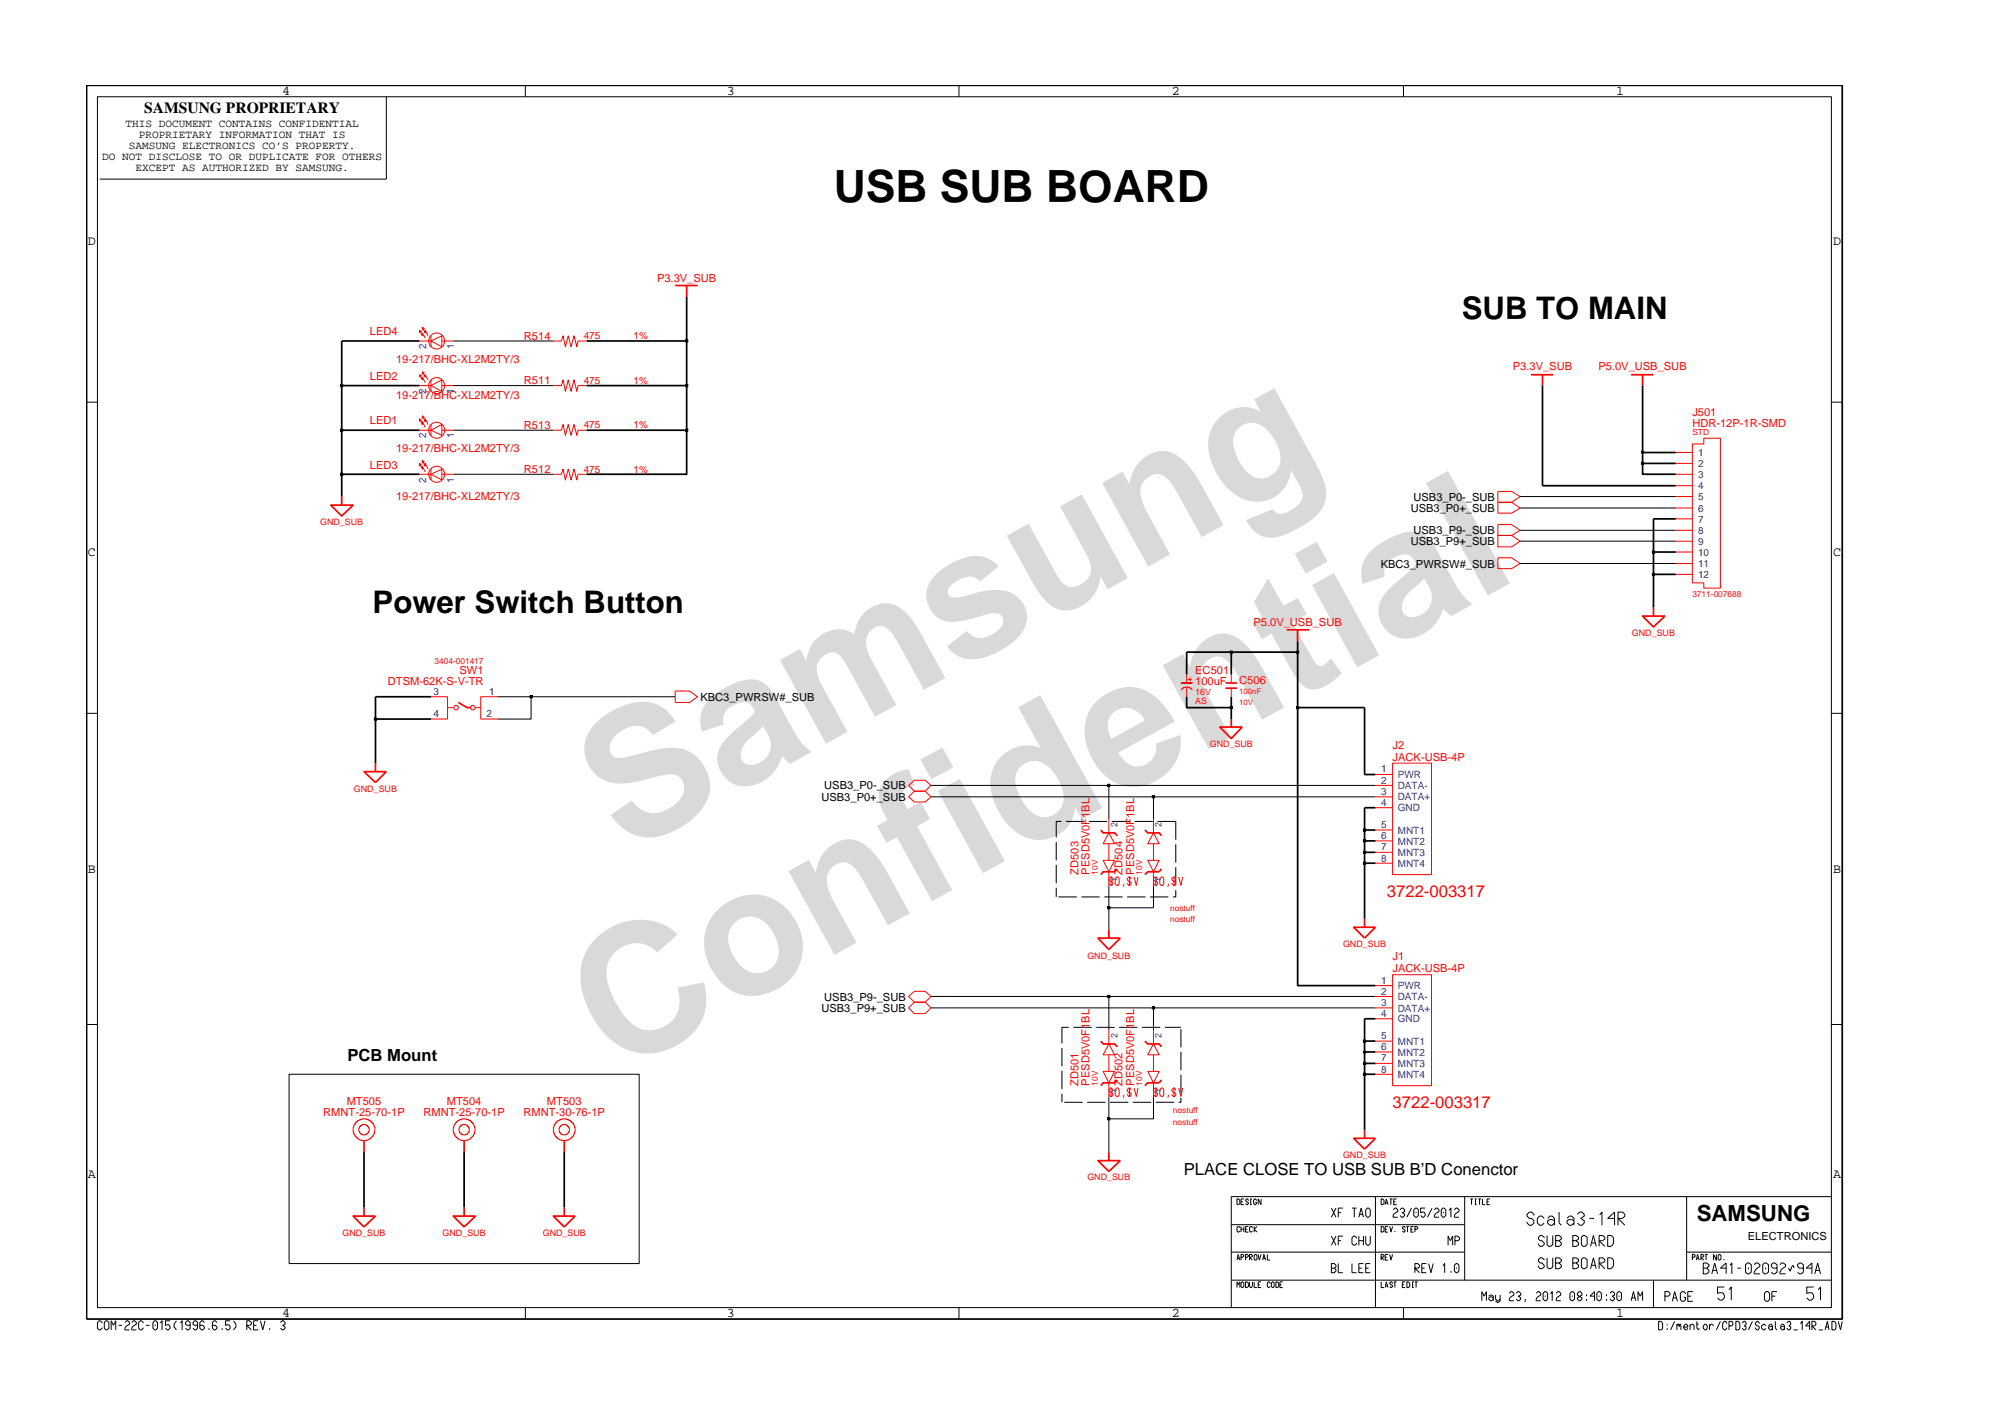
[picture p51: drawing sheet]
<svg xmlns="http://www.w3.org/2000/svg" width="297mm" height="210mm" viewBox="0 0 297 210" stroke-linecap="round" stroke-linejoin="round" font-family="sans-serif">
<defs><g id="words">
<g font-size="26.5" fill="#d9d9d9">
<text x="92.4" y="126.5" transform="rotate(-29 92.4 126.5)">Samsung</text>
<text x="91.1" y="159.2" transform="rotate(-29 91.1 159.2)">Confidential</text>
</g>
<text font-size="6.6" x="123.4" y="29.9">USB SUB BOARD</text>
<g font-size="4.6">
<text x="216.4" y="47.2">SUB TO MAIN</text>
<text x="55.1" y="90.8">Power Switch Button</text>
</g>
<text font-size="3.3" x="251.1" y="180.8">SAMSUNG</text>
<g font-size="2.5" fill="#f00">
<text x="205.3" y="132.8">3722-003317</text>
<text x="206.1" y="164">3722-003317</text>
</g>
<g font-size="2.5">
<text x="51.4" y="157">PCB Mount</text>
<text x="175.2" y="173.9">PLACE CLOSE TO USB SUB B’D Conenctor</text>
</g>
<text font-size="2.3" x="21.4" y="16.7">SAMSUNG PROPRIETARY</text>
<g font-size="2">
<text x="41.8" y="14">4</text>
<text x="107.6" y="14">3</text>
<text x="173.4" y="14">2</text>
<text x="239.2" y="14">1</text>
<text x="13" y="36.2">D</text>
<text x="271.3" y="36.2">D</text>
<text x="13" y="82.3">C</text>
<text x="271.3" y="82.3">C</text>
<text x="13" y="129.2">B</text>
<text x="271.3" y="129.2">B</text>
<text x="13" y="174.4">A</text>
<text x="271.3" y="174.4">A</text>
<text x="41.8" y="195">4</text>
<text x="107.6" y="195">3</text>
<text x="173.4" y="195">2</text>
<text x="239.2" y="195">1</text>
</g>
<g font-size="1.6">
<text x="15.1" y="23.7">DO NOT DISCLOSE TO OR DUPLICATE FOR OTHERS</text>
<text x="18.6" y="18.8">THIS DOCUMENT CONTAINS CONFIDENTIAL</text>
<text x="19.1" y="22">SAMSUNG ELECTRONICS CO’S PROPERTY.</text>
<text x="20.5" y="20.4">PROPRIETARY INFORMATION THAT IS</text>
<text x="20.1" y="25.3">EXCEPT AS AUTHORIZED BY SAMSUNG.</text>
<text x="208.8" y="75.8">USB3_P0+_SUB</text>
<text x="209.2" y="74.1">USB3_P0-_SUB</text>
<text x="208.8" y="80.7">USB3_P9+_SUB</text>
<text x="209.2" y="79.1">USB3_P9-_SUB</text>
<text x="204.4" y="84">KBC3_PWRSW#_SUB</text>
<text x="103.7" y="103.7">KBC3_PWRSW#_SUB</text>
<text x="121.6" y="118.6">USB3_P0+_SUB</text>
<text x="122" y="116.9">USB3_P0-_SUB</text>
<text x="121.6" y="149.8">USB3_P9+_SUB</text>
<text x="122" y="148.1">USB3_P9-_SUB</text>
<text x="258.7" y="183.5">ELECTRONICS</text>
</g>
<g font-size="1.6" fill="#f00">
<text x="97.2" y="41.7">P3.3V_SUB</text>
<text x="54.8" y="49.6">LED4</text>
<text x="58.6" y="53.8">19-217/BHC-XL2M2TY/3</text>
<text x="77.5" y="50.3">R514</text>
<text x="54.8" y="56.2">LED2</text>
<text x="58.6" y="59.1">19-217/BHC-XL2M2TY/3</text>
<text x="77.5" y="56.8">R511</text>
<text x="223.9" y="54.8">P3.3V_SUB</text>
<text x="236.6" y="54.8">P5.0V_USB_SUB</text>
<text x="54.8" y="62.8">LED1</text>
<text x="77.5" y="63.4">R513</text>
<text x="250.5" y="63.3">HDR-12P-1R-SMD</text>
<text x="250.5" y="61.6">J501</text>
<text x="54.8" y="69.4">LED3</text>
<text x="58.6" y="66.9">19-217/BHC-XL2M2TY/3</text>
<text x="77.5" y="70">R512</text>
<text x="58.6" y="73.9">19-217/BHC-XL2M2TY/3</text>
<text x="185.5" y="92.6">P5.0V_USB_SUB</text>
<text x="57.4" y="101.4">DTSM-62K-S-V-TR</text>
<text x="68" y="99.8">SW1</text>
<text x="176.9" y="99.8">EC501</text>
<text x="176.9" y="101.4">100uF</text>
<text x="183.4" y="101.3">C506</text>
<text x="206.1" y="110.9">J2</text>
<text x="206.1" y="112.6">JACK-USB-4P</text>
<text x="159.6" y="129.5" transform="rotate(-90 159.6 129.5)">ZD503</text>
<text x="161.2" y="129.5" transform="rotate(-90 161.2 129.5)">PESD5V0F1BL</text>
<text x="166.1" y="129.5" transform="rotate(-90 166.1 129.5)">ZD504</text>
<text x="167.8" y="129.5" transform="rotate(-90 167.8 129.5)">PESD5V0F1BL</text>
<text x="206.1" y="142.2">J1</text>
<text x="206.1" y="143.9">JACK-USB-4P</text>
<text x="159.6" y="160.7" transform="rotate(-90 159.6 160.7)">ZD501</text>
<text x="161.2" y="160.7" transform="rotate(-90 161.2 160.7)">PESD5V0F1BL</text>
<text x="166.1" y="160.7" transform="rotate(-90 166.1 160.7)">ZD502</text>
<text x="167.8" y="160.7" transform="rotate(-90 167.8 160.7)">PESD5V0F1BL</text>
<text x="47.8" y="165.2">RMNT-25-70-1P</text>
<text x="51.3" y="163.6">MT505</text>
<text x="62.7" y="165.2">RMNT-25-70-1P</text>
<text x="66.1" y="163.6">MT504</text>
<text x="77.5" y="165.2">RMNT-30-76-1P</text>
<text x="81" y="163.6">MT503</text>
</g>
<g font-size="1.5" fill="#00f">
<text x="63.1" y="51.7" transform="rotate(-90 63.1 51.7)">2</text>
<text x="67.2" y="51.7" transform="rotate(-90 67.2 51.7)">1</text>
<text x="63.1" y="58.3" transform="rotate(-90 63.1 58.3)">2</text>
<text x="67.2" y="58.3" transform="rotate(-90 67.2 58.3)">1</text>
<text x="63.1" y="64.9" transform="rotate(-90 63.1 64.9)">2</text>
<text x="67.2" y="64.9" transform="rotate(-90 67.2 64.9)">1</text>
<text x="63.1" y="71.5" transform="rotate(-90 63.1 71.5)">2</text>
<text x="67.2" y="71.5" transform="rotate(-90 67.2 71.5)">1</text>
<text x="251.3" y="67.5">1</text>
<text x="251.3" y="69.1">2</text>
<text x="251.3" y="70.7">3</text>
<text x="251.3" y="77.3">7</text>
<text x="251.3" y="72.4">4</text>
<text x="251.3" y="74">5</text>
<text x="251.3" y="75.7">6</text>
<text x="251.3" y="79">8</text>
<text x="251.3" y="80.6">9</text>
<text x="251.3" y="82.3">10</text>
<text x="251.3" y="84">11</text>
<text x="251.3" y="85.6">12</text>
<text x="64.1" y="102.8">3</text>
<text x="64.1" y="106.1">4</text>
<text x="72" y="106.1">2</text>
<text x="72.4" y="102.8">1</text>
<text x="204.4" y="117.6">3</text>
<text x="204.4" y="116">2</text>
<text x="204.4" y="119.3">4</text>
<text x="204.4" y="114.3">1</text>
<text x="206.9" y="118.5">DATA+</text>
<text x="206.9" y="116.8">DATA-</text>
<text x="206.9" y="115.2">PWR</text>
<text x="204.4" y="122.6">5</text>
<text x="204.4" y="124.3">6</text>
<text x="204.4" y="125.9">7</text>
<text x="206.9" y="120.1">GND</text>
<text x="206.9" y="123.4">MNT1</text>
<text x="206.9" y="125">MNT2</text>
<text x="204.4" y="127.6">8</text>
<text x="206.9" y="126.7">MNT3</text>
<text x="206.9" y="128.3">MNT4</text>
<text x="204.4" y="148.9">3</text>
<text x="204.4" y="147.3">2</text>
<text x="204.4" y="145.6">1</text>
<text x="206.9" y="149.7">DATA+</text>
<text x="206.9" y="148">DATA-</text>
<text x="206.9" y="146.4">PWR</text>
<text x="204.4" y="150.6">4</text>
<text x="204.4" y="153.8">5</text>
<text x="204.4" y="155.5">6</text>
<text x="206.9" y="151.3">GND</text>
<text x="206.9" y="154.6">MNT1</text>
<text x="204.4" y="157.1">7</text>
<text x="204.4" y="158.8">8</text>
<text x="206.9" y="156.3">MNT2</text>
<text x="206.9" y="157.9">MNT3</text>
<text x="206.9" y="159.6">MNT4</text>
</g>
<g font-size="1.5" fill="#f00">
<text x="86.4" y="50.3">475</text>
<text x="93.8" y="50.3">1%</text>
<text x="86.4" y="56.8">475</text>
<text x="93.8" y="56.8">1%</text>
<text x="86.4" y="63.4">475</text>
<text x="93.8" y="63.4">1%</text>
<text x="86.4" y="70">475</text>
<text x="93.8" y="70">1%</text>
</g>
<g font-size="1.3" fill="#f00">
<text x="47.4" y="77.7">GND_SUB</text>
<text x="241.5" y="94.1">GND_SUB</text>
<text x="176.9" y="102.9">16V</text>
<text x="176.9" y="104.2">AS</text>
<text x="179.1" y="110.6">GND_SUB</text>
<text x="52.4" y="117.2">GND_SUB</text>
<text x="160.9" y="141.9">GND_SUB</text>
<text x="198.8" y="140.2">GND_SUB</text>
<text x="198.8" y="171.4">GND_SUB</text>
<text x="160.9" y="174.7">GND_SUB</text>
<text x="50.7" y="183">GND_SUB</text>
<text x="65.5" y="183">GND_SUB</text>
<text x="80.3" y="183">GND_SUB</text>
</g>
<g font-size="1.3" fill="#00f">
<text x="165.4" y="122.4" transform="rotate(-90 165.4 122.4)">2</text>
<text x="171.9" y="122.4" transform="rotate(-90 171.9 122.4)">2</text>
<text x="165.4" y="130.6" transform="rotate(-90 165.4 130.6)">1</text>
<text x="171.9" y="130.6" transform="rotate(-90 171.9 130.6)">1</text>
<text x="165.4" y="153.7" transform="rotate(-90 165.4 153.7)">2</text>
<text x="171.9" y="153.7" transform="rotate(-90 171.9 153.7)">2</text>
<text x="165.4" y="161.9" transform="rotate(-90 165.4 161.9)">1</text>
<text x="171.9" y="161.9" transform="rotate(-90 171.9 161.9)">1</text>
</g>
<g font-size="1.2" fill="#f00">
<text x="250.5" y="64.4">STD</text>
<text x="250.5" y="88.3">3711-007688</text>
<text x="64.3" y="98.2">3404-001417</text>
<text x="183.4" y="104.3">10V</text>
<text x="183.4" y="102.7">100nF</text>
<text x="162.5" y="129.5" transform="rotate(-90 162.5 129.5)">10V</text>
<text x="169" y="129.5" transform="rotate(-90 169 129.5)">10V</text>
<text x="173.2" y="134.8">nostuff</text>
<text x="173.2" y="136.4">nostuff</text>
<text x="162.5" y="160.7" transform="rotate(-90 162.5 160.7)">10V</text>
<text x="169" y="160.7" transform="rotate(-90 169 160.7)">10V</text>
<text x="173.6" y="164.8">nostuff</text>
<text x="173.6" y="166.5">nostuff</text>
</g>
</g></defs>
<g fill="none" stroke="#f00" stroke-width=".15">
<path d="M62.1 48.9l.4 .8v-.4l.4 .8M62.1 55.5l.4 .7v-.4l.4 .9M62.1 50.5h1.7M62.1 48.9v.4M62.1 55.5v.3M62.1 48.9l.3 .2M62.1 57.1h1.7M62.1 55.5l.3 .1M62.5 48.9v-.5l.4 .9v-.4l.5 .8M62.5 55.5v-.5l.4 .8v-.3l.5 .7M62.5 48.4l.4 .3M62.5 55l.4 .2"/>
<path d="M63.8 50.5l1.6-.8v1.6zM63.8 57.1l1.6-.9v1.7zM63.8 49.7v1.6M63.8 56.2v1.7M65.4 50.5h1.7M65.4 57.1h1.7M81.9 57.1h1.2l.2-.9 .4 1.7 .4-1.7 .4 1.7 .4-1.7 .5 1.7 .1-.8h1.3M86.8 50.5h-1.3l-.1 .8-.5-1.6-.4 1.6-.4-1.6-.4 1.6-.4-1.6-.2 .8h-1.2v.1M62.1 62l.4 .8v-.4l.4 .9M62.1 68.6l.4 .8v-.4l.4 .9M62.1 62v.4M62.1 68.6v.4"/>
<path d="M62.1 70.2h1.7M62.1 63.7h1.7M62.1 62l.3 .2M62.1 68.6l.3 .2M62.5 62v-.4l.4 .8v-.4l.5 .8M62.5 68.6v-.4l.4 .8v-.4l.5 .8M62.5 61.6l.4 .2M62.5 68.2l.4 .2M63.8 63.7l1.6-.9v1.6zM63.8 70.2l1.6-.8v1.6zM63.8 62.8v1.6M63.8 69.4v1.6"/>
<path d="M65.4 70.2h1.7M65.4 63.7h1.7M81.9 63.7h1.2l.2-.9 .4 1.6 .4-1.6 .4 1.6 .4-1.6 .5 1.6 .1-.7h1.3M86.8 70.2h-1.3l-.1 .8-.5-1.6-.4 1.6-.4-1.6-.4 1.6-.4-1.6-.2 .8h-1.2v.1M221.7 72.7h2l1.3 .8-1.3 .9h-2h2l1.3 .8-1.3 .8h-2zM221.7 77.7v1.6h2l1.3 .8-1.3 .9h-2v-1.7h2l1.3-.8-1.3-.8zM248 67h2.5M248 68.6h2.5M248 70.2h2.5M248 71.9h2.5M248 73.5h2.5M248 75.2h2.5"/>
<path d="M248 76.8h2.5M248 78.5h2.5M250.5 65.7h1.7v-.8h2.4v22.2h-2.4v-.8h-1.7zM175.6 99.8v1.3M182.2 99.8v1.3M221.7 82.6h2l1.3 .8-1.3 .8h-2zM248 80.1h2.5M248 81.7h2.5M248 83.4h2.5M248 85h2.5M63.8 103.1h2.4v3.3h-2.4M66.2 104.7h.9"/>
<path d="M70.4 104.7h.7M73.6 103.1h-2.5v3.3h2.5M99.9 102.3h2.2l1.1 .8-1.1 .9h-2.2zM134.5 116.3l.8-.8h1.6l.9 .8-.9 .8h-1.6zM134.5 118l.8-.9h1.6l.9 .9-.9 .7h-1.6zM174.8 102.1l.3-.3h.3v-.1l.7 .1 .4 .3M175.6 101.7v1.4M175.8 100.6h.6M176.1 100.3v.6M182.2 101.9v1.2M203.6 114.7h2.5M203.6 116.3h2.5"/>
<path d="M203.6 118h2.5M203.6 119.6h2.5M206.1 113h.1M206.1 113h5.8v16.5h-5.8zM163.3 127.4h1.7l-.9 1.6zM164.1 123.3l.9 1.6h-1.7zM164.1 121.3v2M164.1 124.9v2.5M164.1 129v2.1M164.5 129.8v1.3M164.7 130.1l-.2-.3h-.1l-.3 .3v.1l.6 .5-.2 .4h-.1l-.3-.4M165 130.1l.3-.3h.2l.1 .3v.7l-.1 .3h-.2l-.3-.3z"/>
<path d="M166.3 130.8l-.1 .4M167.2 129.8v1.3M167.4 130.1l-.2-.3h-.1l-.3 .3v.1l.6 .5-.2 .4h-.1l-.3-.4M167.8 129.8l.4 1.3 .2-1.3M169.9 127.4h1.7l-.9 1.6zM170.7 123.3l.9 1.6h-1.7zM170.7 121.3v2M170.7 124.9v2.5M170.7 129v2.1M171.1 129.8v1.3M171.3 130.1l-.2-.3h-.1l-.3 .3v.1l.6 .5-.2 .4h-.1l-.3-.4M171.6 130.1l.3-.3h.2l.1 .3v.7l-.1 .3h-.2l-.3-.3z"/>
<path d="M172.9 130.8l-.1 .4M173.8 129.8v1.3M174 130.1l-.2-.3h-.1l-.3 .3v.1l.6 .5-.2 .4h-.1l-.3-.4M174.4 129.8l.4 1.3 .2-1.3M203.6 122.9h2.5M203.6 124.5h2.5M203.6 126.2h2.5M203.6 127.8h2.5M134.5 147.5l.8-.8h1.6l.9 .8-.9 .9h-1.6zM134.5 149.2l.8-.8h1.6l.9 .8-.9 .8h-1.6zM163.3 158.6h1.7l-.9 1.7zM164.1 154.5l.9 1.6h-1.7z"/>
<path d="M164.1 152.5v2M164.1 156.1v2.5M169.9 158.6h1.7l-.9 1.7zM170.7 154.5l.9 1.6h-1.7zM170.7 152.5v2M170.7 156.1v2.5M203.6 145.9h2.5M203.6 147.5h2.5M203.6 149.2h2.5M203.6 150.8h2.5M203.6 154.1h2.5M203.6 155.7h2.5"/>
<path d="M203.6 157.4h2.5M203.6 159h2.5M206.1 144.3h5.8v16.4h-5.8zM52.5 166.3l.4-.4 .4-.1a1.12 1.12 0 0 1 1.2 0l.3 .1 .4 .4 .2 .6h.1v.7h-.1l-.2 .6-.4 .4-.6 .2h-.9l-.4-.2-.4-.4-.1-.6h-.1v-.7h.1zM53.3 166.7l.2-.1a.72 .72 0 0 1 .9 0l.2 .4v.5l-.5 .5h-.5l-.4-.3-.1-.7zM67.3 166.3l.5-.4 .3-.1a1.12 1.12 0 0 1 1.2 0l.3 .1 .4 .4 .2 .6h.1v.7h-.1l-.2 .6-.4 .4-.6 .2h-.9l-.3-.2-.5-.4-.1-.6h-.1v-.7h.1zM68.1 166.7l.2-.1a.72 .72 0 0 1 .9 0l.3 .4v.5l-.6 .5h-.5l-.4-.3-.1-.7zM82.2 166.3l.4-.4 .3-.1a1.12 1.12 0 0 1 1.2 0l.3 .1 .5 .4 .1 .6h.1v.7h-.1l-.1 .6-.5 .4-.6 .2h-.9l-.3-.2-.4-.4-.2-.6h-.1v-.7h.1zM82.9 166.7l.2-.1a.72 .72 0 0 1 .9 0l.3 .4v.5l-.5 .5h-.5l-.5-.3-.1-.7zM164.1 160.3v2M164.5 161.1v1.2M164.7 161.4l-.2-.3h-.1l-.3 .2v.2l.3 .2h.1l.2 .2-.2 .4h-.1l-.3-.3"/>
<path d="M165 161.3l.3-.2h.2l.1 .2v.8l-.1 .2h-.2l-.3-.2zM166.3 162.1l-.1 .4M167.2 161.1v1.2M167.4 161.4l-.2-.3h-.1l-.3 .2v.2l.3 .2h.1l.2 .2-.2 .4h-.1l-.3-.3M167.8 161.1l.4 1.2 .2-1.2M170.7 160.3v2M171.1 161.1v1.2M171.3 161.4l-.2-.3h-.1l-.3 .2v.2l.3 .2h.1l.2 .2-.2 .4h-.1l-.3-.3M171.9 161.1h.2l.1 .2v.8l-.1 .2h-.2l-.3-.2v-.8zM172.9 162.1l-.1 .4M173.8 161.1v1.2M174 161.4l-.2-.3h-.1l-.3 .2v.2l.3 .2h.1l.2 .2-.2 .4h-.1l-.3-.3"/>
<path d="M174.4 161.1l.4 1.2 .2-1.2"/>
<circle cx="64.6" cy="50.5" r="1.19"/>
<circle cx="64.6" cy="57.1" r="1.19"/>
<circle cx="64.6" cy="63.7" r="1.19"/>
<circle cx="64.6" cy="70.2" r="1.19"/>
<circle cx="67.5" cy="104.7" r=".34"/>
<circle cx="70" cy="104.7" r=".34"/>
</g>
<g fill="none" stroke="#f00" stroke-width=".25">
<path d="M99.9 42.3h3.3M101.6 42.3v1.7M226.6 55.5h3.3M228.3 55.5v1.6M241.4 55.5h3.3M243.1 55.5v1.6M49 74.8h3.3l-1.7 1.6zM50.6 73.5v1.3M190.4 93.2h3.3M192.1 93.2v1.7M243.1 91.2h3.3l-1.7 1.6zM244.7 89.9v1.3"/>
<path d="M53.9 114.2h3.3l-1.6 1.6zM55.6 113v1.2M67.8 104l1.3 .7h.4M174.8 101.1h1.7M180.5 107.6h3.3l-1.6 1.7zM181.4 101.1h1.7M181.4 101.9h1.7M182.2 106.4v1.2M162.5 138.9h3.3l-1.7 1.7zM162.9 122.9l.4 .4h1.7l.4 .4M164.1 137.7v1.2M165.4 128.6l-.4 .4h-1.7l-.4 .5"/>
<path d="M169.4 122.9l.5 .4h1.7l.3 .4M171.9 128.6l-.3 .4h-1.7l-.5 .5M200.3 137.3h3.3l-1.6 1.6zM202 136v1.3M162.9 154.1l.4 .4h1.7l.4 .5M165.4 159.9l-.4 .4h-1.7l-.4 .4M169.4 154.1l.5 .4h1.7l.3 .5M171.9 159.9l-.3 .4h-1.7l-.5 .4M53.9 168.9v1.6M53.9 178.7v1.3M68.7 168.9v1.6M68.7 178.7v1.3"/>
<path d="M83.5 168.9v1.6M83.5 178.7v1.3M162.5 171.8h3.3l-1.7 1.6zM164.1 170.5v1.3M200.3 168.5h3.3l-1.6 1.6zM202 167.2v1.3M52.3 180h3.3l-1.7 1.6zM67.1 180h3.3l-1.7 1.6zM81.9 180h3.2l-1.6 1.6z"/>
</g>
<g fill="none" stroke="#000" stroke-width=".25">
<path d="M12.8 12.6h259.9v182.7h-259.9zM50.6 57.1h11.5M62.1 50.5h-11.5v23M86.8 57.1h14.8M86.8 50.5h14.8M101.6 44v19.7M228.3 57.1v14.8h19.7M243.1 57.1v11.5M50.6 70.2h11.5M50.6 63.7h11.5M86.8 63.7h14.8M101.6 63.7v6.5h-14.8"/>
<path d="M243.1 68.6v1.6h4.9M243.1 68.6h4.9M243.1 67h4.9M248 76.8h-3.3v13.1M182.2 96.5v3.3M192.1 94.9v9.8M192.1 96.5h-16.5v3.3M244.7 85h3.3M244.7 81.7h3.3M55.6 106.4h8.2M63.8 103.1h-8.2v9.9M175.6 103.1v1.6h6.6"/>
<path d="M182.2 103.1v3.3M192.1 104.7v41.2h11.5M192.1 104.7h9.9v10h1.6M203.6 119.6h-1.6v16.4M202 127.8h1.6M202 126.2h1.6M202 124.5h1.6M202 122.9h1.6M202 159h1.6M202 157.4h1.6M202 155.7h1.6M202 154.1h1.6"/>
<path d="M203.6 150.8h-1.6v16.4M53.9 170.5v8.2M68.7 170.5v8.2M83.5 170.5v8.2"/>
</g>
<g fill="none" stroke="#000" stroke-width=".15">
<path d="M14.4 14.3h256.6v179.3h-256.6zM57.2 14.3v12.2h-42.4M77.8 12.6v1.7M141.9 12.6v1.7M207.7 12.6v1.7M12.8 59.5h1.6M50.4 56.9h.3v.3h-.3zM67.1 57.1h14.8M67.1 50.5h14.8M101.5 56.9h.3v.3h-.3zM101.5 50.3h.3v.3h-.3zM271 59.5h1.7"/>
<path d="M50.4 70h.3v.4h-.3zM50.4 63.5h.3v.4h-.3zM67.1 70.2h14.8M67.1 63.7h14.8M101.5 63.5h.3v.4h-.3zM225 78.5h23M225 75.2h23M225 73.5h23M242.9 68.4h.4v.4h-.4zM242.9 66.8h.4v.3h-.4zM182.1 96.4h.3v.3h-.3zM191.9 96.4h.3v.3h-.3z"/>
<path d="M225 83.4h23M225 80.1h23M244.5 84.9h.4v.3h-.4zM244.5 81.5h.4v.4h-.4zM12.8 105.6h1.6M55.4 106.3h.3v.3h-.3zM73.6 103.1h26.3M78.4 103h.4v.3h-.4zM78.6 103.1v3.3h-5M137.8 118h65.8M137.8 116.3h65.8M163.9 116.1h.4v.3h-.4z"/>
<path d="M164.1 116.3v5M170.5 117.8h.4v.3h-.4zM170.7 118v3.3M182.1 104.6h.3v.3h-.3zM191.9 104.6h.3v.3h-.3zM271 105.6h1.7M156.3 124.6v2.8M156.3 128v2.7M156.3 131.4v1.4M156.7 132.8h2.7M157.1 121.6h-.8v2.4M157.8 121.6h2.7"/>
<path d="M160 132.8h2.8M161.1 121.6h2.8M163.4 132.8h2.7M163.9 134.2h.4v.3h-.4zM164.1 131.1v6.6M164.5 121.6h2.7M166.8 132.8h2.7M167.9 121.6h2.7M170.2 132.8h2.7M170.7 131.1v3.3h-6.6M171.3 121.6h2.7v2.7M174 131.8v1h-.4"/>
<path d="M174 125v2.7M174 128.4v2.7M201.8 127.6h.3v.3h-.3zM201.8 126h.3v.3h-.3zM201.8 124.3h.3v.3h-.3zM201.8 122.7h.3v.3h-.3zM12.8 151.7h1.6M42.8 159h51.8v28h-51.8zM137.8 149.2h65.8M137.8 147.5h65.8M157.2 155.1v2.7M157.2 158.5v2.7"/>
<path d="M158.2 152.1h-1v2.3M158.9 152.1h2.7M162.2 152.1h2.8M163.9 147.3h.4v.4h-.4zM164.1 147.5v5M165.6 152.1h2.7M169 152.1h2.7M170.5 149h.4v.4h-.4zM170.7 149.2v3.3M172.4 152.1h2.4M174.8 152.3v2.7M174.8 155.7v2.7"/>
<path d="M174.8 159.1v2.7M201.8 158.8h.3v.4h-.3zM201.8 157.2h.3v.4h-.3zM201.8 155.6h.3v.3h-.3zM201.8 153.9h.3v.4h-.3zM271 151.7h1.7M157.2 161.9v1.3M157.5 163.2h2.7M160.9 163.2h2.7M163.9 165.5h.4v.3h-.4zM164.1 162.3v8.2M164.3 163.2h2.7"/>
<path d="M167.7 163.2h2.7M170.7 162.3v3.3h-6.6M171.1 163.2h2.7M174.8 162.5v.7h-.4M183.1 177.5l.3 .1 .1 .1v.5l-.3 .1h-.1zM183.7 177.9h.2M184.1 177.5h-.4v.8h.4M184.8 177.7l-.3-.2-.2 .2 .5 .5-.2 .1-.3-.1M185 178.3h.3M185 177.5h.3M185.1 177.5v.8M186 177.7l-.2-.2-.3 .1v.6l.2 .1 .3-.1v-.2h-.2"/>
<path d="M186.6 177.5v.8l-.4-.8v.8M197 178.8l.7 1.4M197.7 178.8l-.7 1.4M198.1 179.5h.4M198.7 178.8h-.6v1.4M200.1 178.8h.7M200.4 178.8v1.4M201.2 179.8h.5M202.4 178.8h.2l.2 .3v.8l-.2 .3h-.2l-.3-.3v-.8zM203.6 177.1v16.5M204.4 177.5l.4 .1v.1v.5l-.2 .1h-.2zM205 178.3l.2-.8 .2 .8"/>
<path d="M205.1 178.1h.2M205.7 177.5h.4M205.9 177.5v.8M206.2 179.1l.2-.3h.2l.3 .3v.2l-.5 .3-.2 .3v.3h.7M206.3 177.9h.2M206.7 177.5h-.4v.8h.4M207.2 179.1l.3-.3h.1l.3 .3v.2l-.4 .2 .4 .3v.1l-.3 .3h-.1l-.3-.3M208.9 178.8l-.7 1.4M209.2 179.1l.3-.3h.2l.2 .3v.8l-.2 .3h-.2l-.3-.3zM209.6 179.4v.2M210.9 178.8h-.6v.7l.4-.1 .1 .1 .1 .3v.1l-.2 .3h-.2l-.2-.3M211.9 178.8l-.6 1.4"/>
<path d="M212.3 179.1l.2-.3h.2l.3 .3v.2l-.5 .3-.2 .3v.3h.7M213.3 179.1l.3-.3h.1l.3 .3v.8l-.3 .3h-.1l-.3-.3zM213.6 179.4v.2M214.5 179.2l.2-.4v1.4M215.3 179.1l.2-.3h.2l.2 .3v.2l-.4 .3-.2 .3v.3h.6M216.8 177.1v12.4M217.6 177.5h.4M217.8 177.5v.8M218.3 178.3h.3M218.3 177.5h.3M218.4 177.5v.8M218.8 177.5h.4"/>
<path d="M219 177.5v.8M219.4 177.5v.8h.4M220.1 177.9h.2M220.5 177.5h-.4v.8h.4M227 179.9v-.1l-.3-.4h-.4l-.3 .4v.2l.3 .4h.4l.3 .3v.3l-.3 .4h-.4l-.3-.4v-.1M230.7 179.4v1.6l.4 .4M233.5 179.8l.3-.4h.3l.4 .4v.2l-.5 .4 .5 .3v.3l-.4 .4h-.3l-.3-.4M236.8 179.8l.3-.4v2M249.6 177.1v12.4M271 177.1h-88.8v16.5M15.1 195.8l-.3-.3h-.1l-.3 .3v.8l.3 .3h.1l.3-.4M15.7 195.5h.2l.2 .3v.8l-.2 .3h-.2l-.3-.3v-.8z"/>
<path d="M16.5 196.9v-1.4l.3 .7 .3-.7v1.4M17.6 196.2h.5M18.5 195.8l.2-.3h.2l.3 .3v.2l-.5 .3-.2 .3v.3h.7M19.5 195.8l.3-.3h.1l.3 .3v.2l-.4 .3-.3 .3v.3h.7M21.2 195.8l-.3-.3h-.1l-.3 .3v.8l.3 .3h.1l.3-.4M21.6 196.2h.5M22.9 195.5h.2l.2 .3v.8l-.2 .3h-.2l-.3-.3v-.8zM23 196.1v.2M23.7 195.8l.3-.3v1.4M25.2 195.5h-.7v.7l.4-.1 .2 .1 .1 .2v.2l-.3 .3h-.1l-.3-.3M26.1 195.5a.82 .82 0 0 0 0 1.4M26.7 195.8l.3-.3v1.4"/>
<path d="M28.1 196.2h-.4l-.2-.2v-.2l.2-.3h.2l.2 .3v.8l-.2 .3h-.2l-.2-.3M29.2 196.2h-.4l-.2-.2v-.2l.2-.3h.2l.2 .3v.8l-.2 .3h-.2l-.2-.3M30.3 195.8l-.3-.3h-.2l-.2 .3v.8l.2 .3h.2l.3-.3v-.2l-.3-.2h-.4M30.9 196.6v.3M32.1 195.8l-.2-.3h-.2l-.3 .3v.8l.3 .3h.2l.2-.3v-.2l-.2-.2h-.5M32.9 196.6v.3M34.1 195.5h-.7v.7l.4-.1 .2 .1 .1 .2v.2l-.3 .3h-.2l-.2-.3M34.6 195.5a.82 .82 0 0 1 0 1.4M36.5 196.9v-1.4h.4l.3 .3v.2l-.3 .2h-.4l.7 .7M37.5 196.2h.5M38.2 195.5h-.7v1.4h.7M38.6 195.5l.3 1.4 .3-1.4"/>
<path d="M39.9 196.6v.3M41.5 195.8l.3-.3h.1l.3 .3v.2l-.3 .2 .3 .2v.2l-.3 .3h-.1l-.3-.3M77.8 193.6v1.7M141.9 193.6v1.7M182.2 189.5h88.8M182.2 185.3h34.6M182.2 181.3h34.6M183.1 186.5l.1-.8 .3 .8M183.1 190.6v-.8l.1 .4 .3-.4v.8M183.2 186.3h.2M183.5 181.8l-.2-.3-.2 .2v.5l.1 .2 .3-.2M183.7 186.1h.2l.2-.2-.2-.2h-.2v.8"/>
<path d="M183.7 189.9l.1-.1 .3 .1v.5l-.2 .2-.2-.2zM183.7 181.5v.9M183.7 182h.4M184.1 181.5v.9M184.3 186.1h.3l.2-.2-.2-.2h-.3v.8M184.3 189.8h.4l.1 .2v.4l-.3 .2h-.2zM184.3 182h.3M184.8 181.5h-.5v.9h.5M184.9 186.5v-.8h.3l.2 .2-.2 .2h-.3l.5 .4M184.9 189.8v.6l.2 .2 .3-.2v-.6M185.4 181.8l-.2-.3-.3 .2v.5l.2 .2 .3-.2M185.6 181.5v.9"/>
<path d="M185.6 189.8v.8h.4M185.8 185.7l.2 .2v.5l-.1 .1-.3-.1v-.5zM186 181.5l-.4 .5 .4 .4M186.2 185.7l.2 .8 .2-.8M186.2 190.2h.3M186.6 189.8h-.4v.8h.4M186.9 186.5l.2-.8 .2 .8M187 186.3h.2M187.6 185.7v.8h.4M188 190l-.2-.2-.2 .1v.5l.1 .2 .3-.2M188.3 189.8l.3 .1v.5l-.2 .2-.2-.2v-.5zM188.8 189.8h.4l.1 .2v.4l-.3 .2h-.2z"/>
<path d="M189.4 190.2h.3M189.9 189.8h-.5v.8h.5M197 187h.5l.2 .3v.3l-.2 .1 .2 .3v.1l-.2 .3h-.5zM197 187.7h.5M197 183l.7 1.3M197.7 183l-.7 1.3M198.1 183.7h.4M198.1 187v1.4h.6M198.7 183h-.6v1.3M200.1 187v1.4h.7M200.8 183.3l-.3-.3h-.2l-.2 .2v.9l.2 .2h.2l.3-.3M201.1 183.7h.7"/>
<path d="M201.1 187.7h.4M201.1 183v1.3M201.1 180.2l.4-1.4 .3 1.4M201.8 187h-.7v1.4h.7M201.8 183v1.3M202.1 183v1.1l.3 .2h.2l.2-.2v-1.1M202.1 187.7h.5M202.8 187h-.7v1.4h.7M204.4 181.5l.4 .1v.2v.4l-.2 .2h-.2zM204.4 186.5v-.8h.3l.1 .2-.1 .2h-.3l.4 .4M204.4 189.8v.8h.4M205 186.1h.3"/>
<path d="M205 182h.3M205 190.6l.2-.8 .2 .8M205.1 190.3h.2M205.4 181.5h-.4v.9h.4M205.4 185.7h-.4v.8h.4M205.7 181.5l.2 .9 .2-.9M205.7 185.7l.2 .8 .2-.8M206.1 190l-.2-.2-.2 .1 .4 .4-.2 .3-.2-.2M206.3 189.8h.4M206.4 182.2v.2M206.4 189.8v.8M207.5 190.2h.3"/>
<path d="M207.7 193.6v1.7M208 181.8l-.3-.3-.2 .3 .5 .4-.2 .2-.3-.2M208 189.8h-.5v.8h.5M208.1 181.5h.5M208.2 189.8h.4v.2v.4l-.2 .2h-.2zM208.3 181.5v.9M208.8 182h.3M209 190.6h.2M209 189.8h.2M209.1 189.8v.8M209.2 181.5h-.4v.9h.4M209.4 182h.3l.1-.2-.1-.3h-.3v.9"/>
<path d="M209.4 188.4v-1.4h.4l.3 .3v.3l-.3 .1h-.4l.7 .7M209.4 189.8h.4M209.6 189.8v.8M210.4 187.7h.4M211.1 187h-.7v1.4h.7M211.4 187l.4 1.4 .3-1.4M213.6 187.4l.2-.4v1.4M214.3 184.3v-1.3l.4 .7 .3-.7v1.3M214.7 188.1v.3M215.3 183.7h.5l.2-.2v-.3l-.2-.2h-.5v1.3M215.5 187h.2l.2 .3v.8l-.2 .3h-.2l-.2-.3v-.8zM215.6 187.6v.2"/>
<path d="M219.3 192.5v-1.3l.4 .7 .3-.7v1.3M220.3 191.9l.3-.2 .4 .2v.6M221 192.1l-.2-.1-.5 .1v.2l.3 .2h.2l.2-.2M221.3 191.7v.6l.3 .2h.2l.2-.2M222 191.7v.8l-.2 .3h-.2l-.3-.3M223.4 191.4l.2-.2h.2l.3 .2v.3l-.6 .4-.1 .4h.7M224.4 191.4l.2-.2h.2l.3 .2v.3l-.4 .2 .4 .2v.2l-.3 .2h-.2l-.2-.2M225.7 192.3v.4M227.4 191.4l.2-.2h.2l.2 .2v.3l-.6 .4v.4h.6M228.5 186.5l-.3-.3h-.2l-.3 .3v.2l.3 .3h.2l.3 .3v.3l-.3 .2h-.2l-.3-.2v-.2M228.5 183.2l-.3-.3h-.2l-.3 .2v.3l.3 .3h.2l.3 .3v.2l-.3 .3h-.2l-.3-.3v-.1M228.5 180.4l-.3-.4h-.3l-.4 .4v.6l.4 .4h.3l.3-.4"/>
<path d="M228.6 191.2h.2l.3 .2v.9l-.3 .2h-.2l-.2-.2v-.9zM228.7 191.8v.2M229 186.2v1.4l.2 .2h.3l.3-.2v-1.4M229 182.9v1.3l.2 .3h.3l.3-.3v-1.3M229.1 180.4l.3-.4h.3l.4 .4v1M229.5 191.5l.2-.3v1.3M230.1 180.7l-.4-.2h-.3l-.3 .2v.3l.3 .4h.3l.4-.4M230.2 187h.5l.4-.3v-.2l-.4-.3h-.5v1.6h.5l.4-.2v-.3l-.4-.3M230.2 183.7h.5l.4-.3v-.3l-.4-.2h-.5v1.6h.5l.4-.3v-.2l-.4-.3M230.3 191.4l.3-.2h.1l.3 .2v.3l-.4 .3-.3 .3v.2h.7M231.9 180.4l.4-.4h.3l.3 .4v1M232.4 191.4l.2-.2h.2l.2 .2v.9l-.2 .2h-.2l-.2-.2z"/>
<path d="M232.7 191.8v.2M232.8 187h.5l.3-.3v-.2l-.3-.3h-.5v1.6h.5l.3-.2v-.3l-.3-.3M232.8 183.7h.5l.3-.3v-.3l-.3-.2h-.5v1.6h.5l.3-.3v-.2l-.3-.3M232.9 180.7l-.3-.2h-.3l-.4 .2v.3l.4 .4h.3l.3-.4M233.7 191.2h.2l.2 .2v.3l-.6 .4v.2l.2 .2h.2l.2-.2v-.2l-.6-.4v-.3zM234 186.5l.3-.3h.3l.3 .3v1.1l-.3 .2h-.3l-.3-.2zM234 183.1l.3-.2h.3l.3 .2v1.1l-.3 .3h-.3l-.3-.3zM234.8 191.6v.3M234.8 192.3v.2M235.2 180.4h.7M235.4 187.8l.4-1.6 .4 1.6M235.4 184.5l.4-1.6 .4 1.6"/>
<path d="M235.6 187.3h.5M235.6 184h.5M236 191.9h-.7l.7-.7v1.3M236.3 191.4l.3-.2h.2l.2 .2v.9l-.2 .2h-.2l-.3-.2zM236.7 187.8v-1.6h.5l.3 .3v.2l-.3 .3h-.5l.8 .8M236.7 184.5v-1.6h.5l.3 .2v.3l-.3 .3h-.5l.8 .8M236.7 191.8v.2M237.8 191.6v.3M237.8 192.3v.2M237.9 186.2l.7 .1 .2 .2v.9l-.4 .4h-.5zM237.9 182.9l.7 .1 .2 .2v.9l-.4 .4h-.5zM238.3 191.4l.2-.2h.2l.3 .2v.3l-.4 .2 .4 .2v.2l-.3 .2h-.2l-.2-.2"/>
<path d="M239 180.4h-1.1l1.1-1v2M239.3 191.4l.3-.2h.1l.3 .2v.9l-.3 .2h-.1l-.3-.2zM239.5 181.4v-2h.6l.4 .4v.2l-.4 .4h-.6l1 1M239.6 191.8v.2M241.4 192.5l.4-1.3 .3 1.3M241.5 192.1h.5M242.4 192.5v-1.3l.4 .7 .3-.7v1.3M244.7 189.5v4.1M245.5 195.6h.3l.3 .3v.6l-.1 .3-.2 .1h-.3zM246.4 191.9h.5l.3-.3v-.2l-.3-.2h-.5v1.4M246.7 196v.2M246.7 196.6v.3"/>
<path d="M247.5 192.6l.3-1.4 .5 1.4M247.6 192.1h.5M247.8 195.6l-.5 1.3M248.2 196.3l.1-.3h.1l.1 .4 .1-.4h.1l.1 .9M248.2 196v.9M249.2 196.4h.6l-.2-.4h-.1l-.3 .3v.3l.3 .3h.1l.2-.3M249.5 191.5l-.3-.3h-.3l-.2 .2v1l.2 .2h.3l.3-.2v-.4h-.3M249.6 185.3h21.4M249.8 191.9h.5M250.1 196.3l.3-.3h.2l.1 .3v.6M250.1 196v.9M250.5 186.1h.2l.2-.2-.2-.2h-.2v.8"/>
<path d="M250.6 191.2h-.8v1.4h.8M251.1 186.5l.1-.8 .3 .8M251.1 196h.3M251.1 195.6v1l.3 .3 .1-.3M251.1 186.3h.3M251.7 186.5v-.8h.3l.2 .2-.2 .2h-.3l.5 .4M252.1 187h.5l.3 .2v.3l-.3 .2 .3 .4v.2l-.3 .3h-.5zM252.1 187.7h.5M252.3 196h.2l.2 .3v.3l-.2 .3h-.2l-.2-.3v-.3zM252.3 185.7h.5M252.5 185.7v.8M253 196.3l.3-.3h.1l.2 .3"/>
<path d="M253 196v.9M253.4 188.6l.4-1.6 .4 1.6M253.5 188.1h.5M254 185.7v.8l-.4-.8v.8M254.3 185.9l.2-.2 .2 .2v.5l-.2 .1-.2-.1zM254.6 195.6l-.6 1.3M255.1 186.4v.1M255.2 190.5h-1v.9a.64 .64 0 0 1 .8 0 .64 .64 0 0 1 .2 .7l-.3 .4h-.4l-.3-.4M255.5 187.7h-.9l.9-.7v1.6M255.6 195.9l-.2-.3h-.2l-.2 .2v.8l.2 .3h.2l.2-.4M255.9 196.3h.4l.2-.3-.2-.4h-.4v1.3M255.9 190.9l.3-.4v2"/>
<path d="M256.1 187.3l.2-.3v1.6M256.9 195.6h.3l.3 .3v.6l-.1 .3-.2 .1h-.3zM257.2 187.7h.5M257.8 195.8l.3-.2h.2l.1 .2v.2l-.2 .3 .2 .1-.1 .5h-.2l-.3-.3M258.3 187.2l.3-.2h.3l.3 .2v1.1l-.3 .3h-.3l-.3-.3zM258.8 187.6v.3M259.4 195.6l-.6 1.3M259.6 187.2l.3-.2h.2l.4 .2v.3a1.37 1.37 0 0 0-.9 1.1h.9M260.4 195.9l-.2-.3h-.2l-.2 .2v.2l.2 .3h.2l.2 .1-.2 .5h-.2l-.2-.4M260.9 187.2l.2-.2h.3l.3 .2v1.1l-.3 .3h-.3l-.2-.3zM261.1 191.4l.3-.2h.2l.3 .2v1l-.3 .2h-.2l-.3-.2zM261.3 196.3l-.2-.3h-.1l-.3 .3v.3l.3 .3h.1l.2-.3"/>
<path d="M261.3 187.6v.3M261.7 196.3l.3-.3h.2l.1 .3v.6M262.2 191.9h.5M262.3 196.4h-.1h-.5v.2l.3 .3h.2l.1-.3M262.7 195.6v1l.3 .3M263 187.7h-.6l-.2-.2v-.3l.2-.2h.3l.3 .2v1.1l-.3 .3h-.3l-.2-.3M263 191.2h-.8v1.4M263.4 187.2l.3-.2h.2l.4 .2v.3a1.37 1.37 0 0 0-.9 1.1h.9M263.5 196.3l.3-.3h.1l.2 .3v.6M264.1 196.4h-.2h-.4v.2l.3 .3h.1l.2-.3M264.4 195.8l.3-.2h.2l.1 .2v.2l-.2 .3 .2 .1-.1 .5h-.2l-.3-.3M264.7 187.7l.3 .4 .2-.6 .2-.2 .1 .4"/>
<path d="M265.5 196.9h.6M266.5 195.9l.2-.3v1.3M266.9 187.7h-.6l-.2-.2v-.3l.2-.2h.3l.3 .2v1.1l-.3 .3h-.3l-.2-.3M267.8 196.3h-.6l.6-.7v1.3M268.2 196.9v-1.3h.4l.2 .2-.2 .5h-.4l.6 .6M268.2 187.7h-.9l.9-.7v1.6M268.4 190.5h-1v.9a.64 .64 0 0 1 .8 0 .64 .64 0 0 1 .2 .7l-.3 .4h-.4l-.3-.4M268.6 188.6l.4-1.6 .4 1.6M268.8 188.1h.5M269.1 190.9l.3-.4v2M269.2 196.9h.6M270.1 196.9l.4-1.3 .2 1.3"/>
<path d="M270.2 196.4h.4M271.1 195.6h.4l.2 .3v.6l-.1 .3-.1 .1h-.4zM272.1 195.6l.3 1.3 .3-1.3"/>
</g>
<g fill="#000">
<path d="M50.4 56.9h.3v.3h-.3z" fill-rule="evenodd"/>
<path d="M101.5 56.9h.3v.3h-.3z" fill-rule="evenodd"/>
<path d="M101.5 50.3h.3v.3h-.3z" fill-rule="evenodd"/>
<path d="M50.4 70h.3v.4h-.3z" fill-rule="evenodd"/>
<path d="M50.4 63.5h.3v.4h-.3z" fill-rule="evenodd"/>
<path d="M101.5 63.5h.3v.4h-.3z" fill-rule="evenodd"/>
<path d="M242.9 68.4h.4v.4h-.4z" fill-rule="evenodd"/>
<path d="M242.9 66.8h.4v.3h-.4z" fill-rule="evenodd"/>
<path d="M182.1 96.4h.3v.3h-.3z" fill-rule="evenodd"/>
<path d="M191.9 96.4h.3v.3h-.3z" fill-rule="evenodd"/>
<path d="M244.5 84.9h.4v.3h-.4z" fill-rule="evenodd"/>
<path d="M244.5 81.5h.4v.4h-.4z" fill-rule="evenodd"/>
<path d="M55.4 106.3h.3v.3h-.3z" fill-rule="evenodd"/>
<path d="M78.4 103h.4v.3h-.4z" fill-rule="evenodd"/>
<path d="M163.9 116.1h.4v.3h-.4z" fill-rule="evenodd"/>
<path d="M170.5 117.8h.4v.3h-.4z" fill-rule="evenodd"/>
<path d="M182.1 104.6h.3v.3h-.3z" fill-rule="evenodd"/>
<path d="M191.9 104.6h.3v.3h-.3z" fill-rule="evenodd"/>
<path d="M163.9 134.2h.4v.3h-.4z" fill-rule="evenodd"/>
<path d="M201.8 127.6h.3v.3h-.3z" fill-rule="evenodd"/>
<path d="M201.8 126h.3v.3h-.3z" fill-rule="evenodd"/>
<path d="M201.8 124.3h.3v.3h-.3z" fill-rule="evenodd"/>
<path d="M201.8 122.7h.3v.3h-.3z" fill-rule="evenodd"/>
<path d="M163.9 147.3h.4v.4h-.4z" fill-rule="evenodd"/>
<path d="M170.5 149h.4v.4h-.4z" fill-rule="evenodd"/>
<path d="M201.8 158.8h.3v.4h-.3z" fill-rule="evenodd"/>
<path d="M201.8 157.2h.3v.4h-.3z" fill-rule="evenodd"/>
<path d="M201.8 155.6h.3v.3h-.3z" fill-rule="evenodd"/>
<path d="M201.8 153.9h.3v.4h-.3z" fill-rule="evenodd"/>
<path d="M163.9 165.5h.4v.3h-.4z" fill-rule="evenodd"/>
</g>
<use href="#words"/>
</svg>
